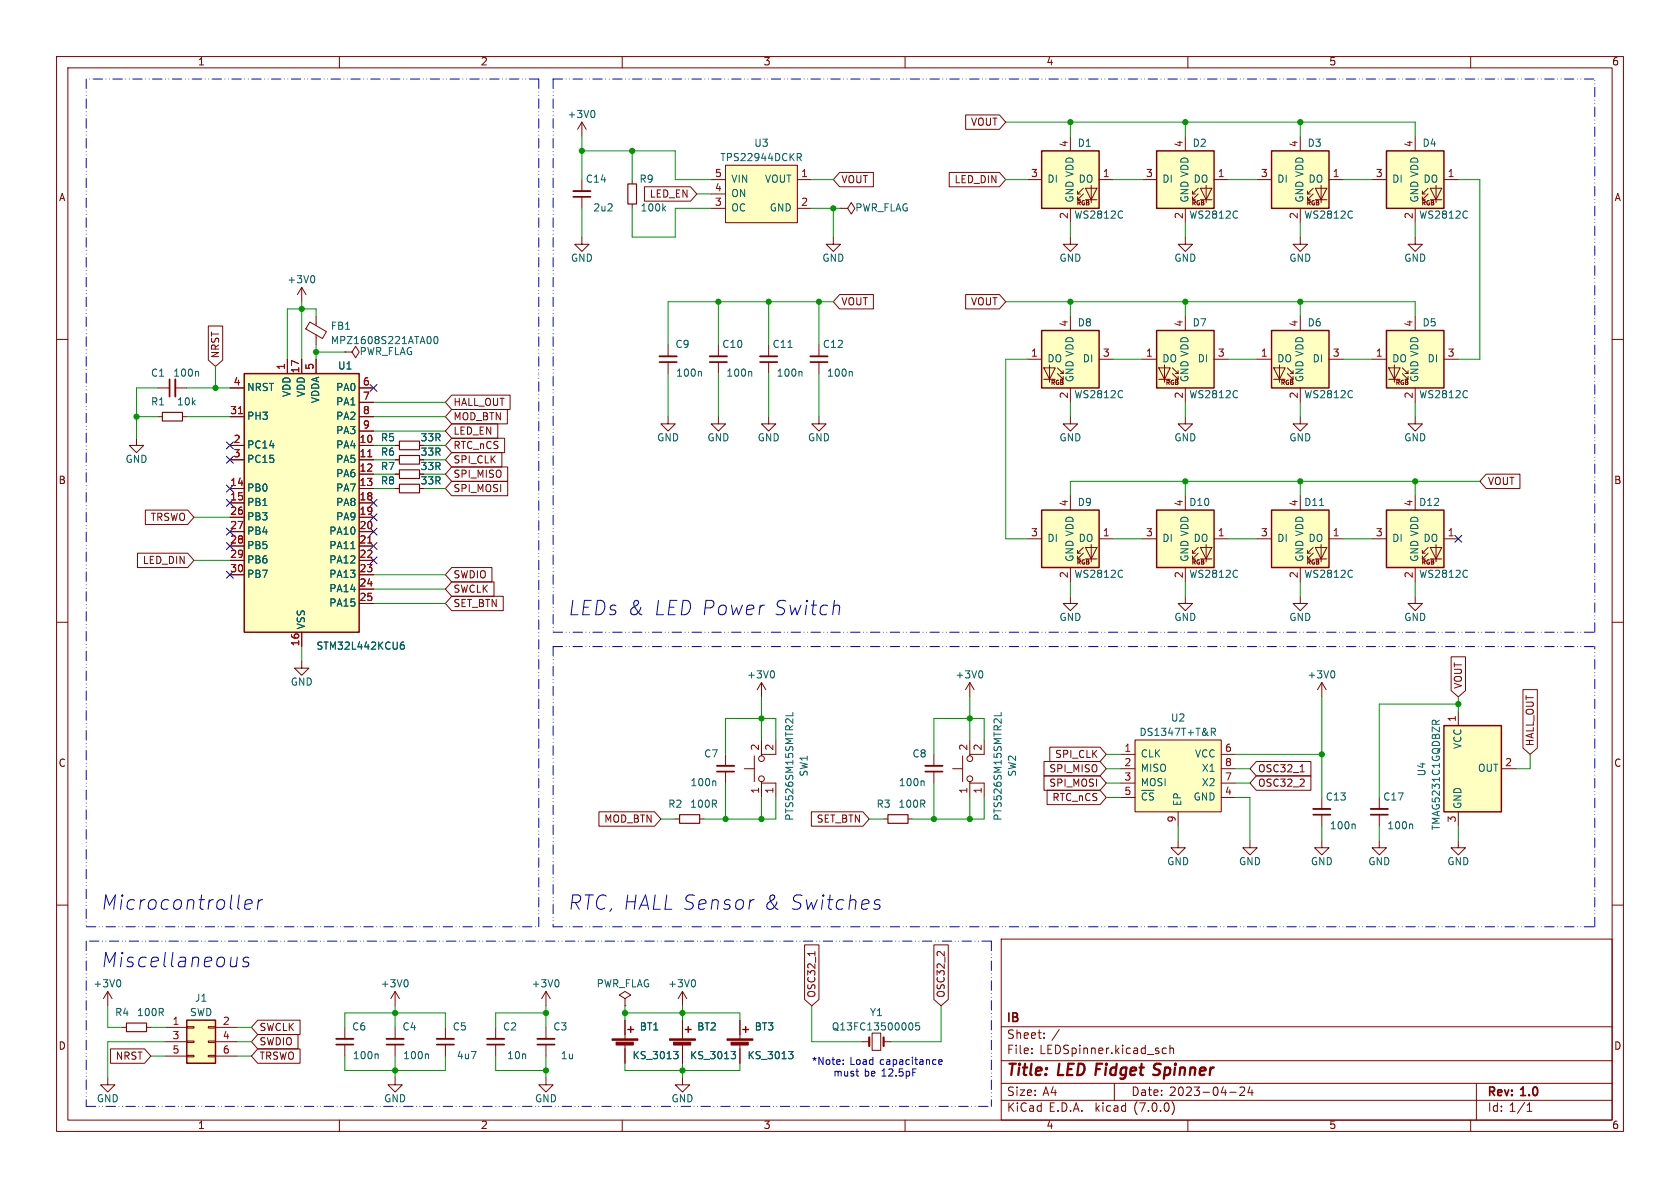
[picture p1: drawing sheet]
<svg xmlns="http://www.w3.org/2000/svg" width="297mm" height="210mm" viewBox="0 0 297 210" stroke-linecap="round" stroke-linejoin="round" font-family="sans-serif">
<defs><g id="words">
<g font-size="3.5" fill="#0000c2">
<text x="100.3" y="109.2">LEDs &amp; LED Power Switch</text>
<text x="17.8" y="161.3">Microcontroller</text>
<text x="100.3" y="161.3">RTC, HALL Sensor</text>
<text x="134.5" y="161.3">&amp; Switches</text>
<text x="17.8" y="171.5">Miscellaneous</text>
</g>
<g font-size="2.8" fill="#840000">
<text x="178" y="190.8">Title:</text>
<text x="187.1" y="190.8">LED Fidget</text>
<text x="205.2" y="190.8">Spinner</text>
</g>
<g font-size="2.1" fill="#840000">
<text x="178" y="183.9">Sheet:</text>
<text x="178" y="181.1">IB</text>
<text x="185.9" y="183.9">/</text>
<text x="178" y="186.6">File:</text>
<text x="183.8" y="186.6">LEDSpinner.kicad_sch</text>
<text x="178" y="196.8">KiCad</text>
<text x="178" y="194">Size:</text>
<text x="184.3" y="194">A4</text>
<text x="185.4" y="196.8">E.D.A.</text>
<text x="193.7" y="196.8">kicad</text>
<text x="200" y="194">Date:</text>
<text x="200.6" y="196.8">(7.0.0)</text>
<text x="206.7" y="194">2023-04-24</text>
<text x="263" y="194.2">Rev:</text>
<text x="263" y="196.8">Id: 1/1</text>
<text x="269" y="194.2">1.0</text>
</g>
<g font-size="1.8" fill="#840000">
<text x="35" y="11.8">1</text>
<text x="85" y="11.8">2</text>
<text x="135" y="11.8">3</text>
<text x="185" y="11.8">4</text>
<text x="235" y="11.8">5</text>
<text x="285" y="11.8">6</text>
<text x="171.5" y="22.5">VOUT</text>
<text x="10.4" y="35.8">A</text>
<text x="114.7" y="35.2">LED_EN</text>
<text x="148.7" y="32.7">VOUT</text>
<text x="168.6" y="32.7">LED_DIN</text>
<text x="285.4" y="35.8">A</text>
<text x="148.7" y="54.3">VOUT</text>
<text x="171.5" y="54.3">VOUT</text>
<text x="39" y="63.3" transform="rotate(-90 39 63.3)">NRST</text>
<text x="80.2" y="72">HALL_OUT</text>
<text x="80.2" y="77.1">LED_EN</text>
<text x="80.2" y="74.6">MOD_BTN</text>
<text x="74.3" y="78.3">33R</text>
<text x="74.3" y="80.8">33R</text>
<text x="74.3" y="83.4">33R</text>
<text x="80.2" y="79.7">RTC_nCS</text>
<text x="80.2" y="82.2">SPI_CLK</text>
<text x="10.3" y="85.8">B</text>
<text x="74.3" y="85.9">33R</text>
<text x="80.2" y="84.7">SPI_MISO</text>
<text x="80.2" y="87.3">SPI_MOSI</text>
<text x="263.1" y="86">VOUT</text>
<text x="285.3" y="85.8">B</text>
<text x="26.5" y="92.4">TRSWO</text>
<text x="25.1" y="100">LED_DIN</text>
<text x="80.2" y="107.6">SET_BTN</text>
<text x="80.2" y="102.5">SWDIO</text>
<text x="80.2" y="105.1">SWCLK</text>
<text x="258.7" y="121.8" transform="rotate(-90 258.7 121.8)">VOUT</text>
<text x="271.4" y="131.9" transform="rotate(-90 271.4 131.9)">HALL_OUT</text>
<text x="10.3" y="135.8">C</text>
<text x="185.4" y="136.8">SPI_MISO</text>
<text x="186.4" y="134.3">SPI_CLK</text>
<text x="222.4" y="136.8">OSC32_1</text>
<text x="285.3" y="135.8">C</text>
<text x="185.4" y="139.3">SPI_MOSI</text>
<text x="185.9" y="141.9">RTC_nCS</text>
<text x="222.4" y="139.3">OSC32_2</text>
<text x="106.7" y="145.7">MOD_BTN</text>
<text x="144.3" y="145.7">SET_BTN</text>
<text x="144.4" y="176.4" transform="rotate(-90 144.4 176.4)">OSC32_1</text>
<text x="167.3" y="176.4" transform="rotate(-90 167.3 176.4)">OSC32_2</text>
<text x="10.3" y="185.8">D</text>
<text x="45.9" y="182.5">SWCLK</text>
<text x="45.9" y="185.1">SWDIO</text>
<text x="285.3" y="185.8">D</text>
<text x="20.3" y="187.6">NRST</text>
<text x="45.9" y="187.6">TRSWO</text>
<text x="35" y="199.8">1</text>
<text x="85" y="199.8">2</text>
<text x="135" y="199.8">3</text>
<text x="185" y="199.8">4</text>
<text x="235" y="199.8">5</text>
<text x="285" y="199.8">6</text>
</g>
<g font-size="1.8" fill="#006464">
<text x="100.3" y="21.1">+3V0</text>
<text x="127.3" y="28.8">TPS22944DCKR</text>
<text x="133.3" y="26.2">U3</text>
<text x="190.5" y="26.2">D1</text>
<text x="210.8" y="26.2">D2</text>
<text x="231.1" y="26.2">D3</text>
<text x="251.4" y="26.2">D4</text>
<text x="103.5" y="32.6">C14</text>
<text x="113" y="32.6">R9</text>
<text x="129.3" y="35.1">ON</text>
<text x="129.3" y="32.6">VIN</text>
<text x="135.1" y="32.6">VOUT</text>
<text x="185.2" y="32.6">DI</text>
<text x="190.1" y="35.8" transform="rotate(-90 190.1 35.8)">GND VDD</text>
<text x="190.6" y="32.6">DO</text>
<text x="205.5" y="32.6">DI</text>
<text x="210.4" y="35.8" transform="rotate(-90 210.4 35.8)">GND VDD</text>
<text x="210.9" y="32.6">DO</text>
<text x="225.8" y="32.6">DI</text>
<text x="230.7" y="35.8" transform="rotate(-90 230.7 35.8)">GND VDD</text>
<text x="231.2" y="32.6">DO</text>
<text x="246.1" y="32.6">DI</text>
<text x="251" y="35.8" transform="rotate(-90 251 35.8)">GND VDD</text>
<text x="251.5" y="32.6">DO</text>
<text x="104.8" y="37.7">2u2</text>
<text x="113.2" y="37.7">100k</text>
<text x="129.3" y="37.7">OC</text>
<text x="136" y="37.7">GND</text>
<text x="151.1" y="37.7">PWR_FLAG</text>
<text x="189.9" y="38.9">WS2812C</text>
<text x="210.2" y="38.9">WS2812C</text>
<text x="230.5" y="38.9">WS2812C</text>
<text x="250.8" y="38.9">WS2812C</text>
<text x="100.9" y="46.5">GND</text>
<text x="145.3" y="46.5">GND</text>
<text x="187.2" y="46.5">GND</text>
<text x="207.6" y="46.5">GND</text>
<text x="227.9" y="46.5">GND</text>
<text x="248.2" y="46.5">GND</text>
<text x="50.7" y="50.4">+3V0</text>
<text x="58.4" y="58.6">FB1</text>
<text x="190.5" y="58">D8</text>
<text x="210.8" y="58">D7</text>
<text x="231.1" y="58">D6</text>
<text x="251.4" y="58">D5</text>
<text x="58.4" y="61.1">MPZ1608S221ATA00</text>
<text x="59.7" y="65.6">U1</text>
<text x="63.5" y="63.1">PWR_FLAG</text>
<text x="119.3" y="61.8">C9</text>
<text x="127.6" y="61.8">C10</text>
<text x="136.5" y="61.8">C11</text>
<text x="145.4" y="61.8">C12</text>
<text x="185.2" y="64.3">DO</text>
<text x="191.3" y="64.3">DI</text>
<text x="205.5" y="64.3">DO</text>
<text x="211.6" y="64.3">DI</text>
<text x="225.8" y="64.3">DO</text>
<text x="231.9" y="64.3">DI</text>
<text x="246.1" y="64.3">DO</text>
<text x="252.3" y="64.3">DI</text>
<text x="26.6" y="71.9">R1</text>
<text x="26.6" y="66.9">C1</text>
<text x="30.6" y="66.9">100n</text>
<text x="31.2" y="71.9">10k</text>
<text x="43.7" y="69.4">NRST</text>
<text x="51.6" y="70.3" transform="rotate(-90 51.6 70.3)">VDD</text>
<text x="54.2" y="70.3" transform="rotate(-90 54.2 70.3)">VDD</text>
<text x="56.7" y="71.4" transform="rotate(-90 56.7 71.4)">VDDA</text>
<text x="59.3" y="69.4">PA0</text>
<text x="59.3" y="71.9">PA1</text>
<text x="119.5" y="66.9">100n</text>
<text x="128.4" y="66.9">100n</text>
<text x="137.2" y="66.9">100n</text>
<text x="146.1" y="66.9">100n</text>
<text x="189.9" y="70.7">WS2812C</text>
<text x="190.1" y="67.6" transform="rotate(-90 190.1 67.6)">GND VDD</text>
<text x="210.2" y="70.7">WS2812C</text>
<text x="210.4" y="67.6" transform="rotate(-90 210.4 67.6)">GND VDD</text>
<text x="230.5" y="70.7">WS2812C</text>
<text x="230.7" y="67.6" transform="rotate(-90 230.7 67.6)">GND VDD</text>
<text x="250.8" y="70.7">WS2812C</text>
<text x="251" y="67.6" transform="rotate(-90 251 67.6)">GND VDD</text>
<text x="43.7" y="74.5">PH3</text>
<text x="59.3" y="74.5">PA2</text>
<text x="59.3" y="77">PA3</text>
<text x="22.1" y="82.1">GND</text>
<text x="43.7" y="79.6">PC14</text>
<text x="43.7" y="82.1">PC15</text>
<text x="59.3" y="79.6">PA4</text>
<text x="59.3" y="82.1">PA5</text>
<text x="67.3" y="78.3">R5</text>
<text x="67.3" y="80.8">R6</text>
<text x="67.3" y="83.4">R7</text>
<text x="116.1" y="78.3">GND</text>
<text x="125" y="78.3">GND</text>
<text x="133.9" y="78.3">GND</text>
<text x="142.8" y="78.3">GND</text>
<text x="187.2" y="78.3">GND</text>
<text x="207.6" y="78.3">GND</text>
<text x="227.9" y="78.3">GND</text>
<text x="248.2" y="78.3">GND</text>
<text x="43.7" y="87.2">PB0</text>
<text x="43.7" y="89.7">PB1</text>
<text x="59.3" y="84.6">PA6</text>
<text x="59.3" y="87.2">PA7</text>
<text x="59.3" y="89.7">PA8</text>
<text x="67.3" y="85.9">R8</text>
<text x="190.5" y="89.7">D9</text>
<text x="210.2" y="89.7">D10</text>
<text x="230.5" y="89.7">D11</text>
<text x="250.8" y="89.7">D12</text>
<text x="43.7" y="92.3">PB3</text>
<text x="43.7" y="94.8">PB4</text>
<text x="58.1" y="94.8">PA10</text>
<text x="59.3" y="92.3">PA9</text>
<text x="43.7" y="97.3">PB5</text>
<text x="43.7" y="99.9">PB6</text>
<text x="58.1" y="97.3">PA11</text>
<text x="58.1" y="99.9">PA12</text>
<text x="185.2" y="96.1">DI</text>
<text x="190.1" y="99.3" transform="rotate(-90 190.1 99.3)">GND VDD</text>
<text x="190.6" y="96.1">DO</text>
<text x="205.5" y="96.1">DI</text>
<text x="210.4" y="99.3" transform="rotate(-90 210.4 99.3)">GND VDD</text>
<text x="210.9" y="96.1">DO</text>
<text x="225.8" y="96.1">DI</text>
<text x="230.7" y="99.3" transform="rotate(-90 230.7 99.3)">GND VDD</text>
<text x="231.2" y="96.1">DO</text>
<text x="246.1" y="96.1">DI</text>
<text x="251" y="99.3" transform="rotate(-90 251 99.3)">GND VDD</text>
<text x="251.5" y="96.1">DO</text>
<text x="43.7" y="102.4">PB7</text>
<text x="58.1" y="102.4">PA13</text>
<text x="58.1" y="105">PA14</text>
<text x="58.1" y="107.5">PA15</text>
<text x="189.9" y="102.4">WS2812C</text>
<text x="210.2" y="102.4">WS2812C</text>
<text x="230.5" y="102.4">WS2812C</text>
<text x="250.8" y="102.4">WS2812C</text>
<text x="54.2" y="111.3" transform="rotate(-90 54.2 111.3)">VSS</text>
<text x="187.2" y="110">GND</text>
<text x="207.6" y="110">GND</text>
<text x="227.9" y="110">GND</text>
<text x="248.2" y="110">GND</text>
<text x="55.9" y="115.1">STM32L442KCU6</text>
<text x="51.3" y="121.5">GND</text>
<text x="132" y="120.2">+3V0</text>
<text x="168.8" y="120.2">+3V0</text>
<text x="231.1" y="120.2">+3V0</text>
<text x="201.4" y="130.4">DS1347T+T&amp;R</text>
<text x="206.9" y="127.8">U2</text>
<text x="124.4" y="134.2">C7</text>
<text x="143.1" y="137.4" transform="rotate(-90 143.1 137.4)">SW1</text>
<text x="161.3" y="134.2">C8</text>
<text x="179.9" y="137.4" transform="rotate(-90 179.9 137.4)">SW2</text>
<text x="201.7" y="134.2">CLK</text>
<text x="201.7" y="136.7">MISO</text>
<text x="211.1" y="134.2">VCC</text>
<text x="212.3" y="136.7">X1</text>
<text x="252.3" y="137.3" transform="rotate(-90 252.3 137.3)">U4</text>
<text x="258.6" y="132.5" transform="rotate(-90 258.6 132.5)">VCC</text>
<text x="261.2" y="136.7">OUT</text>
<text x="118.1" y="143.1">R2</text>
<text x="121.9" y="143.1">100R</text>
<text x="122" y="139.3">100n</text>
<text x="154.9" y="143.1">R3</text>
<text x="158.8" y="143.1">100R</text>
<text x="158.8" y="139.3">100n</text>
<text x="201.7" y="139.3">MOSI</text>
<text x="201.7" y="142.4">~{CS}</text>
<text x="209.1" y="142.5" transform="rotate(-90 209.1 142.5)">EP</text>
<text x="210.9" y="141.8">GND</text>
<text x="212.3" y="139.3">X2</text>
<text x="234.3" y="141.8">C13</text>
<text x="244.5" y="141.8">C17</text>
<text x="258.6" y="143" transform="rotate(-90 258.6 143)">GND</text>
<text x="140.5" y="145.2" transform="rotate(-90 140.5 145.2)">PTS526SM15SMTR2L</text>
<text x="177.4" y="145.2" transform="rotate(-90 177.4 145.2)">PTS526SM15SMTR2L</text>
<text x="235" y="146.9">100n</text>
<text x="245.2" y="146.9">100n</text>
<text x="254.8" y="146.9" transform="rotate(-90 254.8 146.9)">TMAG5231C1GQDBZR</text>
<text x="206.3" y="153.2">GND</text>
<text x="219" y="153.2">GND</text>
<text x="231.7" y="153.2">GND</text>
<text x="241.8" y="153.2">GND</text>
<text x="255.8" y="153.2">GND</text>
<text x="16.4" y="174.8">+3V0</text>
<text x="20.3" y="179.9">R4</text>
<text x="24.2" y="179.9">100R</text>
<text x="33.5" y="179.9">SWD</text>
<text x="34.4" y="177.4">J1</text>
<text x="67.2" y="174.8">+3V0</text>
<text x="93.9" y="174.8">+3V0</text>
<text x="105.4" y="174.8">PWR_FLAG</text>
<text x="118" y="174.8">+3V0</text>
<text x="153.7" y="179.9">Y1</text>
<text x="62.2" y="182.4">C6</text>
<text x="71.1" y="182.4">C4</text>
<text x="80" y="182.4">C5</text>
<text x="88.9" y="182.4">C2</text>
<text x="97.8" y="182.4">C3</text>
<text x="113" y="182.4">BT1</text>
<text x="123.2" y="182.4">BT2</text>
<text x="133.4" y="182.4">BT3</text>
<text x="147" y="182.4">Q13FC13500005</text>
<text x="62.3" y="187.5">100n</text>
<text x="71.2" y="187.5">100n</text>
<text x="80.7" y="187.5">4u7</text>
<text x="89.6" y="187.5">10n</text>
<text x="99.1" y="187.5">1u</text>
<text x="111.8" y="187.5">KS_3013</text>
<text x="121.9" y="187.5">KS_3013</text>
<text x="132.1" y="187.5">KS_3013</text>
<text x="17.1" y="195.1">GND</text>
<text x="67.9" y="195.1">GND</text>
<text x="94.5" y="195.1">GND</text>
<text x="118.7" y="195.1">GND</text>
</g>
<g font-size="1.8" fill="#a90000">
<text x="189" y="26.1" transform="rotate(-90 189 26.1)">4</text>
<text x="209.3" y="26.1" transform="rotate(-90 209.3 26.1)">4</text>
<text x="229.6" y="26.1" transform="rotate(-90 229.6 26.1)">4</text>
<text x="249.9" y="26.1" transform="rotate(-90 249.9 26.1)">4</text>
<text x="126.3" y="34">4</text>
<text x="126.3" y="31.5">5</text>
<text x="141.6" y="31.5">1</text>
<text x="182.2" y="31.5">3</text>
<text x="194.9" y="31.5">1</text>
<text x="202.5" y="31.5">3</text>
<text x="215.2" y="31.5">1</text>
<text x="222.9" y="31.5">3</text>
<text x="235.6" y="31.5">1</text>
<text x="243.2" y="31.5">3</text>
<text x="255.9" y="31.5">1</text>
<text x="126.3" y="36.6">3</text>
<text x="141.6" y="36.6">2</text>
<text x="189" y="38.8" transform="rotate(-90 189 38.8)">2</text>
<text x="209.3" y="38.8" transform="rotate(-90 209.3 38.8)">2</text>
<text x="229.6" y="38.8" transform="rotate(-90 229.6 38.8)">2</text>
<text x="249.9" y="38.8" transform="rotate(-90 249.9 38.8)">2</text>
<text x="189" y="57.8" transform="rotate(-90 189 57.8)">4</text>
<text x="209.3" y="57.8" transform="rotate(-90 209.3 57.8)">4</text>
<text x="229.6" y="57.8" transform="rotate(-90 229.6 57.8)">4</text>
<text x="249.9" y="57.8" transform="rotate(-90 249.9 57.8)">4</text>
<text x="50.5" y="65.4" transform="rotate(-90 50.5 65.4)">1</text>
<text x="55.6" y="65.4" transform="rotate(-90 55.6 65.4)">5</text>
<text x="182.2" y="63.2">1</text>
<text x="194.9" y="63.2">3</text>
<text x="202.5" y="63.2">1</text>
<text x="215.2" y="63.2">3</text>
<text x="222.9" y="63.2">1</text>
<text x="235.6" y="63.2">3</text>
<text x="243.2" y="63.2">1</text>
<text x="255.9" y="63.2">3</text>
<text x="41.2" y="68.3">4</text>
<text x="53.1" y="66" transform="rotate(-90 53.1 66)">17</text>
<text x="64.1" y="68.3">6</text>
<text x="64.1" y="70.9">7</text>
<text x="189" y="70.5" transform="rotate(-90 189 70.5)">2</text>
<text x="209.3" y="70.5" transform="rotate(-90 209.3 70.5)">2</text>
<text x="229.6" y="70.5" transform="rotate(-90 229.6 70.5)">2</text>
<text x="249.9" y="70.5" transform="rotate(-90 249.9 70.5)">2</text>
<text x="40.6" y="73.4">31</text>
<text x="64.1" y="73.4">8</text>
<text x="64.1" y="75.9">9</text>
<text x="41.2" y="78.5">2</text>
<text x="41.2" y="81">3</text>
<text x="63.5" y="78.5">10</text>
<text x="63.5" y="81">11</text>
<text x="63.5" y="83.6">12</text>
<text x="40.6" y="86.1">14</text>
<text x="40.6" y="88.6">15</text>
<text x="63.5" y="86.1">13</text>
<text x="63.5" y="88.6">18</text>
<text x="189" y="89.6" transform="rotate(-90 189 89.6)">4</text>
<text x="209.3" y="89.6" transform="rotate(-90 209.3 89.6)">4</text>
<text x="229.6" y="89.6" transform="rotate(-90 229.6 89.6)">4</text>
<text x="249.9" y="89.6" transform="rotate(-90 249.9 89.6)">4</text>
<text x="40.6" y="91.2">26</text>
<text x="40.6" y="93.7">27</text>
<text x="63.5" y="91.2">19</text>
<text x="63.5" y="93.7">20</text>
<text x="182.2" y="95">3</text>
<text x="194.9" y="95">1</text>
<text x="202.5" y="95">3</text>
<text x="215.2" y="95">1</text>
<text x="222.9" y="95">3</text>
<text x="235.6" y="95">1</text>
<text x="243.2" y="95">3</text>
<text x="255.9" y="95">1</text>
<text x="40.6" y="96.3">28</text>
<text x="40.6" y="98.8">29</text>
<text x="40.6" y="101.3">30</text>
<text x="63.5" y="96.3">21</text>
<text x="63.5" y="98.8">22</text>
<text x="63.5" y="101.3">23</text>
<text x="63.5" y="103.9">24</text>
<text x="63.5" y="106.4">25</text>
<text x="189" y="102.3" transform="rotate(-90 189 102.3)">2</text>
<text x="209.3" y="102.3" transform="rotate(-90 209.3 102.3)">2</text>
<text x="229.6" y="102.3" transform="rotate(-90 229.6 102.3)">2</text>
<text x="249.9" y="102.3" transform="rotate(-90 249.9 102.3)">2</text>
<text x="53.1" y="114.3" transform="rotate(-90 53.1 114.3)">16</text>
<text x="257.6" y="127.7" transform="rotate(-90 257.6 127.7)">1</text>
<text x="134.4" y="132.7" transform="rotate(-90 134.4 132.7)">2</text>
<text x="136.9" y="132.7" transform="rotate(-90 136.9 132.7)">2</text>
<text x="171.2" y="132.7" transform="rotate(-90 171.2 132.7)">2</text>
<text x="173.7" y="132.7" transform="rotate(-90 173.7 132.7)">2</text>
<text x="198.7" y="133.1">1</text>
<text x="198.7" y="135.6">2</text>
<text x="216.5" y="133.1">6</text>
<text x="216.5" y="135.6">8</text>
<text x="266" y="135.6">2</text>
<text x="134.4" y="140.4" transform="rotate(-90 134.4 140.4)">1</text>
<text x="136.9" y="140.4" transform="rotate(-90 136.9 140.4)">1</text>
<text x="171.2" y="140.4" transform="rotate(-90 171.2 140.4)">1</text>
<text x="173.7" y="140.4" transform="rotate(-90 173.7 140.4)">1</text>
<text x="198.7" y="138.2">3</text>
<text x="198.7" y="140.7">5</text>
<text x="216.5" y="140.7">4</text>
<text x="216.5" y="138.2">7</text>
<text x="208" y="145.4" transform="rotate(-90 208 145.4)">9</text>
<text x="257.6" y="145.4" transform="rotate(-90 257.6 145.4)">3</text>
<text x="30.4" y="181.4">1</text>
<text x="30.4" y="183.9">3</text>
<text x="39.3" y="181.4">2</text>
<text x="39.3" y="183.9">4</text>
<text x="30.4" y="186.4">5</text>
<text x="39.3" y="186.4">6</text>
</g>
<g font-size="1.8" fill="#0000c2">
<text x="143.5" y="188.4">*Note:</text>
<text x="148" y="190.5">must</text>
<text x="150.3" y="188.4">Load</text>
<text x="153.4" y="190.5">be 12.5pF</text>
<text x="155.6" y="188.4">capacitance</text>
</g>
<g font-size="1.1" fill="#840000">
<text x="190.3" y="36.5">RGB</text>
<text x="210.6" y="36.5">RGB</text>
<text x="230.9" y="36.5">RGB</text>
<text x="251.2" y="36.5">RGB</text>
<text x="185.7" y="68.3">RGB</text>
<text x="206" y="68.3">RGB</text>
<text x="226.3" y="68.3">RGB</text>
<text x="246.6" y="68.3">RGB</text>
<text x="190.3" y="100">RGB</text>
<text x="210.6" y="100">RGB</text>
<text x="230.9" y="100">RGB</text>
<text x="251.2" y="100">RGB</text>
</g>
</g></defs>
<g fill="none" stroke="#840000" stroke-width=".18">
<path d="M10 10h277v190h-277zM12 12h273v186h-273zM60 10v2M110 10v2M160 10v2M210 10v2M260 10v2M102.9 21.6l-.8 1.3M102.9 21.6v2.5M102.9 31.8v2M102.9 34.8v2M102.9 21.6l.7 1.3"/>
<path d="M111.8 31.8v.7M111.8 36.1v.7M113.9 33h8.2l1.1 1.3-1.1 1.3h-8.2zM125.7 34.3h2.6M125.7 31.8h2.6M125.7 36.8h2.6M128.3 29.2h12.7v10.2h-12.7zM141 31.8h2.5M141 36.8h2.5M148.4 30.5h6v2.5h-6l-1.1-1.2zM148.6 36.8h1.3l.6-1 .6 1-.6 1-.6-1M148.6 36.8h.1"/>
<path d="M167.8 30.5h8.9l1.1 1.3-1.1 1.2h-8.9zM170.7 20.3h6l1.1 1.3-1.1 1.3h-6zM181.6 31.8h2.5M189.2 24.1v2.6M189.2 36.8v2.6M190.5 35.3h.5M190.5 34.3h.5M191.5 34.3l-1 1v-.5M191.5 33.3l-1 1v-.5M191.9 33.3h2l-1 2zM191.9 35.3h2M192.9 32.8v3"/>
<path d="M194.3 31.8h2.5M201.9 31.8h2.6M209.5 24.1v2.6M209.5 36.8v2.6M210.8 35.3h.5M210.8 34.3h.5M211.8 34.3l-1 1v-.5M211.8 33.3l-1 1v-.5M212.2 33.3h2l-1 2zM212.2 35.3h2M213.2 32.8v3M214.6 31.8h2.6"/>
<path d="M222.2 31.8h2.6M229.9 24.1v2.6M229.9 36.8v2.6M231.1 35.3h.5M231.1 34.3h.5M232.2 34.3l-1.1 1v-.5M232.2 33.3l-1.1 1v-.5M232.5 33.3h2.1l-1 2zM232.5 35.3h2.1M233.6 32.8v3M234.9 31.8h2.6M242.6 31.8h2.5"/>
<path d="M250.2 24.1v2.6M250.2 36.8v2.6M251.5 35.3h.5M251.5 34.3h.5M252.5 34.3l-1 1v-.5M252.5 33.3l-1 1v-.5M252.9 33.3h2l-1 2zM252.9 35.3h2M253.9 32.8v3M255.3 31.8h2.5M10 60h2M36.8 57.6h2.6v6.1l-1.3 1.1-1.3-1.1z"/>
<path d="M53.3 50.8l-.7 1.3M53.3 50.8v2.5M53.3 50.8l.8 1.3M54.8 56.9l2.9 1.7-.7 1.2-2.9-1.7zM55.9 55.9v1.6M55.9 59.2v1.8M102.9 41.9v1.3h-1.3l1.3 1.3 1.2-1.3h-1.2M147.3 41.9v1.3h-1.3l1.3 1.3 1.3-1.3h-1.3M148.4 52.1h6v2.5h-6l-1.1-1.3zM170.7 52.1h6l1.1 1.2-1.1 1.3h-6zM189.2 41.9v1.3h1.3l-1.3 1.3-1.2-1.3h1.2M189.2 55.9v2.5"/>
<path d="M209.5 41.9v1.3h1.3l-1.3 1.3-1.2-1.3h1.2M209.5 55.9v2.5M229.9 41.9v1.3h1.2l-1.2 1.3-1.3-1.3h1.3M229.9 55.9v2.5M250.2 41.9v1.3h1.3l-1.3 1.3-1.3-1.3h1.3M250.2 55.9v2.5M285 60h2M24.1 77.5v1.2h1.3l-1.3 1.3-1.2-1.3h1.2M27.9 73.7h.8M27.9 68.6h2.1M31 68.6h2M32.3 73.7h.7"/>
<path d="M40.6 78.7h2.6M40.6 73.7h2.6M40.6 68.6h2.6M50.8 63.5v2.5M53.3 63.5v2.5M55.9 63.5v2.5M61 62.2h1.2l.7-1 .6 1-.6 1-.7-1M61 62.2h.1M63.5 78.7h2.5M63.5 73.7h2.5M63.5 68.6h2.5M63.5 71.1h2.5"/>
<path d="M63.5 76.2h2.5M69.8 78.7h.8M79.9 69.8h10.3v2.6h-10.3l-1.2-1.3zM79.9 77.5h9.3v2.5h-9.3l-1.2-1.3zM79.9 74.9h8.1v2.6h-8.1l-1.2-1.3zM79.9 72.4h9.8v2.5h-9.8l-1.2-1.2zM118.1 73.7v1.2h-1.3l1.3 1.3 1.3-1.3h-1.3M118.1 61v2M118.1 64v2M127 73.7v1.2h-1.3l1.3 1.3 1.3-1.3h-1.3M127 61v2M127 64v2"/>
<path d="M135.9 73.7v1.2h-1.3l1.3 1.3 1.3-1.3h-1.3M135.9 61v2M135.9 64v2M144.8 73.7v1.2h-1.3l1.3 1.3 1.2-1.3h-1.2M144.8 61v2M144.8 64v2M181.6 63.5h2.5M184.5 65h2.1l-1.1 2.1zM184.5 67.1h2.1M185.5 64.5v3.1M186.9 66l1.1 1.1v-.6M186.9 65l1.1 1v-.5"/>
<path d="M187.5 67.1h.5M187.5 66h.5M189.2 73.7v1.2h-1.2l1.2 1.3 1.3-1.3h-1.3M189.2 68.6v2.5M194.3 63.5h2.5M201.9 63.5h2.6M204.9 65h2l-1 2.1zM204.9 67.1h2M205.9 64.5v3.1M207.3 66l1 1.1v-.6M207.3 65l1 1v-.5M207.8 67.1h.5"/>
<path d="M207.8 66h.5M209.5 73.7v1.2h-1.2l1.2 1.3 1.3-1.3h-1.3M209.5 68.6v2.5M214.6 63.5h2.6M222.2 63.5h2.6M225.2 65h2l-1 2.1zM225.2 67.1h2M226.2 64.5v3.1M227.6 66l1 1.1v-.6M227.6 65l1 1v-.5M228.1 67.1h.5M228.1 66h.5"/>
<path d="M229.9 73.7v1.2h-1.3l1.3 1.3 1.2-1.3h-1.2M229.9 68.6v2.5M234.9 63.5h2.6M242.6 63.5h2.5M245.5 65h2l-1 2.1zM245.5 67.1h2M246.5 64.5v3.1M247.9 66l1 1.1v-.6M247.9 65l1 1v-.5M248.4 67.1h.5M248.4 66h.5M250.2 73.7v1.2h-1.3l1.3 1.3 1.3-1.3h-1.3"/>
<path d="M250.2 68.6v2.5M255.3 63.5h2.5M24.3 97.8h8.9l1.1 1.3-1.1 1.2h-8.9zM25.7 90.2h7.5l1.1 1.2-1.1 1.3h-7.5zM40.6 81.3h2.6M40.6 86.4h2.6M40.6 88.9h2.6M40.6 91.4h2.6M40.6 94h2.6M40.6 96.5h2.6M40.6 99.1h2.6M63.5 81.3h2.5"/>
<path d="M63.5 83.8h2.5M63.5 86.4h2.5M63.5 88.9h2.5M63.5 91.4h2.5M63.5 94h2.5M63.5 96.5h2.5M63.5 99.1h2.5M69.8 81.3h.8M69.8 83.8h.8M69.8 86.4h.8M79.9 82.5h9.9v2.6h-9.9l-1.2-1.3zM79.9 80h8.8v2.6h-8.8l-1.2-1.3z"/>
<path d="M79.9 85.1h9.9v2.5h-9.9l-1.2-1.2zM181.6 95.3h2.5M189.2 87.6v2.6M190.5 98.8h.5M190.5 97.8h.5M191.5 97.8l-1 1v-.5M191.5 96.8l-1 1v-.5M191.9 96.8h2l-1 2zM191.9 98.8h2M192.9 96.3v3M194.3 95.3h2.5M201.9 95.3h2.6"/>
<path d="M209.5 87.6v2.6M210.8 98.8h.5M210.8 97.8h.5M211.8 97.8l-1 1v-.5M211.8 96.8l-1 1v-.5M212.2 96.8h2l-1 2zM212.2 98.8h2M213.2 96.3v3M214.6 95.3h2.6M222.2 95.3h2.6M229.9 87.6v2.6M231.1 98.8h.5"/>
<path d="M231.1 97.8h.5M232.2 97.8l-1.1 1v-.5M232.2 96.8l-1.1 1v-.5M232.5 96.8h2.1l-1 2zM232.5 98.8h2.1M233.6 96.3v3M234.9 95.3h2.6M242.6 95.3h2.5M250.2 87.6v2.6M251.5 98.8h.5M251.5 97.8h.5M252.5 97.8l-1 1v-.5"/>
<path d="M252.5 96.8l-1 1v-.5M252.9 96.8h2l-1 2zM252.9 98.8h2M253.9 96.3v3M255.3 95.3h2.5M262.7 83.8h6v2.6h-6l-1.1-1.3zM10 110h2M40.6 101.6h2.6M53.3 116.8v1.3h1.3l-1.3 1.3-1.2-1.3h1.2M53.3 111.8v2.5M63.5 101.6h2.5M63.5 104.1h2.5"/>
<path d="M63.5 106.7h2.5M79.9 105.4h9.1v2.6h-9.1l-1.2-1.3zM79.9 100.3h7.1v2.6h-7.1l-1.2-1.3zM79.9 102.9h7.4v2.5h-7.4l-1.2-1.3zM189.2 105.4v1.3h1.3l-1.3 1.3-1.2-1.3h1.2M189.2 100.3v2.6M209.5 105.4v1.3h1.3l-1.3 1.3-1.2-1.3h1.2M209.5 100.3v2.6M229.9 105.4v1.3h1.2l-1.2 1.3-1.3-1.3h1.3M229.9 100.3v2.6M250.2 105.4v1.3h1.3l-1.3 1.3-1.3-1.3h1.3M250.2 100.3v2.6"/>
<path d="M256.5 116.1h2.6v6l-1.3 1.1-1.3-1.1zM285 110h2M128.3 133.4v2M128.3 136.4v2M131.6 135.9h1.7M133.3 133.6v4.6M134.6 138.2v.2h2.6v2.6M134.6 120.7v2.5M134.6 130.8v2.6M134.6 138.4v2.6M134.6 120.7l-.7 1.2M134.6 120.7l.8 1.2"/>
<path d="M137.2 130.8v2.6h-2.6v.2M165.1 133.4v2M165.1 136.4v2M168.4 135.9h1.8M170.2 133.6v4.6M171.4 138.2v.2h2.6v2.6M171.4 120.7v2.5M171.4 130.8v2.6M171.4 138.4v2.6M171.4 120.7l-.7 1.2M171.4 120.7l.8 1.2M174 130.8v2.6h-2.6v.2"/>
<path d="M184.6 134.6h9.9l1.1 1.3-1.1 1.3h-9.9zM184.6 137.2h9.9l1.1 1.2-1.1 1.3h-9.9zM185.1 139.7h9.4l1.1 1.3-1.1 1.2h-9.4zM185.6 132.1h8.9l1.1 1.3-1.1 1.2h-8.9zM198.1 133.4h2.6M198.1 135.9h2.6M198.1 138.4h2.6M200.7 130.8h15.2v12.7h-15.2zM215.9 133.4h2.5M215.9 135.9h2.5M215.9 138.4h2.5M222.1 137.2h9.7v2.5h-9.7l-1.1-1.3z"/>
<path d="M222.1 134.6h9.7v2.6h-9.7l-1.1-1.3zM229.8 136.4h.8M233.7 120.7l-.8 1.2M233.7 120.7v2.5M233.7 120.7l.7 1.2M257.8 125.7v2.6M265.4 135.9h2.6M269.2 121.9h2.6v10.3l-1.3 1.2-1.3-1.2zM10 160h2M105.9 143.5h9.8l1.1 1.3-1.1 1.3h-9.8zM119.4 144.8h.7M123.7 144.8h.8"/>
<path d="M143.4 143.5h9.2l1.1 1.3-1.1 1.3h-9.2zM156.2 144.8h.8M160.5 144.8h.8M198.1 141h2.6M208.3 148.6v1.3h1.2l-1.2 1.2-1.3-1.2h1.3M208.3 143.5v2.6M215.9 141h2.5M221 148.6v1.3h1.2l-1.2 1.2-1.3-1.2h1.3M233.7 148.6v1.3h1.2l-1.2 1.2-1.3-1.2h1.3M233.7 141v2M233.7 144v2.1M243.8 148.6v1.3h1.3l-1.3 1.2-1.2-1.2h1.2"/>
<path d="M243.8 141v2M243.8 144v2.1M257.8 148.6v1.3h1.3l-1.3 1.2-1.3-1.2h1.3M257.8 143.5v2.6M285 160h2M19 175.3l-.7 1.2M19 175.3v2.5M19 175.3l.8 1.2M69.8 175.3l-.7 1.2M69.8 175.3v2.5M69.8 175.3l.8 1.2M96.5 175.3v2.5"/>
<path d="M96.5 175.3l-.7 1.2M96.5 175.3l.8 1.2M110.5 176.5l1-.6-1-.6-1 .6 1 .6v1.3M110.5 177.8h.1M120.6 175.3v2.5M120.6 175.3l-.7 1.2M120.6 175.3l.8 1.2M142.2 167h2.6v9.7l-1.3 1.1-1.3-1.1zM144.1 168.2v.7M165.1 167h2.5v9.7l-1.2 1.1-1.3-1.1zM177 166h108v32h-108zM19 190.5v1.3h1.3l-1.3 1.2-1.2-1.2h1.2"/>
<path d="M19.5 185.4h6.1l1.1 1.3-1.1 1.3h-6.1zM21.6 181.6h.8M25.9 181.6h.8M29.2 184.2h3.8M29.2 181.6h3.8M29.2 186.7h3.8M33 186.6h1.3v.2h-1.3zM33 184h1.3v.3h-1.3zM33 181.5h1.3v.2h-1.3zM36.8 186.6h1.3v.2h-1.3zM36.8 184h1.3v.3h-1.3zM36.8 181.5h1.3v.2h-1.3z"/>
<path d="M38.1 184.2h3.8M38.1 181.6h3.8M38.1 186.7h3.8M45.6 180.3h7.4v2.6h-7.4l-1.2-1.3zM45.6 182.9h7.1v2.5h-7.1l-1.2-1.2zM45.6 185.4h7.4v2.6h-7.4l-1.2-1.3zM60 198v2M61 181.6v2M61 184.7v2M69.8 190.5v1.3h1.3l-1.3 1.2-1.2-1.2h1.2M69.8 181.6v2M69.8 184.7v2"/>
<path d="M78.7 181.6v2M78.7 184.7v2M87.6 181.6v2M87.6 184.7v2M96.5 190.5v1.3h1.3l-1.3 1.2-1.3-1.2h1.3M96.5 181.6v2M96.5 184.7v2M110 198v2M110.5 180.3v3.3M110.5 184.7v3.3M120.6 190.5v1.3h1.3l-1.3 1.2-1.2-1.2h1.2M120.6 180.3v3.3"/>
<path d="M120.6 184.7v3.3M130.8 180.3v3.3M130.8 184.7v3.3M152.4 184.2h1.3M154.2 182.6h1.5v3.1h-1.5zM156.2 184.2h1.3M160 198v2M177 194.5h108M177 191.5h108M177 187.5h108M177 181.5h108M182.4 186.1v.2"/>
<path d="M182.4 185.3v.2M184.6 183.4v.2M184.6 182.6v.2M197 191.5v3M205.5 186l.3 .3 .4-.1M206.2 185.3h-.4l-.3 .2M206.8 185.4l.2-.1h.4l.1 1M206.8 184.8v1.5M207.2 194.8a1.74 1.74 0 0 1 0 2.2M210 198v2M217.4 193.1h1.1M219.2 192.3l.6-.1 .2 .1v.3l-.9 1.1h.9"/>
<path d="M221 192.1l-.4 1.1h.9M221.3 192.7v1M260 198v2M261 191.5v6.5M270 196.5h.8M270 195.4l.4-.4v1.5"/>
<circle cx="134.6" cy="134.1" r=".51"/>
<circle cx="134.6" cy="137.7" r=".51"/>
<circle cx="171.5" cy="137.7" r=".51"/>
<circle cx="171.5" cy="134.1" r=".51"/>
</g>
<path d="M203.8 189.9l.8 .1M204.9 188l-.6 .1a.46 .46 0 0 0-.3 .5 .46 .46 0 0 0 .3 .4l.4 .1" fill="none" stroke="#840000" stroke-width=".4"/>
<g fill="#ffffc2" stroke="#ffffc2" stroke-width=".18">
<path d="M245.1 26.7h10.2v10.1h-10.2z"/>
<path d="M184.1 90.2h10.2v10.1h-10.2z"/>
<path d="M245.1 58.4h10.2v10.2h-10.2z"/>
<path d="M224.8 90.2h10.1v10.1h-10.1z"/>
<path d="M224.8 58.4h10.1v10.2h-10.1z"/>
<path d="M245.1 90.2h10.2v10.1h-10.2z"/>
<path d="M224.8 26.7h10.1v10.1h-10.1z"/>
<path d="M204.5 58.4h10.1v10.2h-10.1z"/>
<path d="M128.3 29.2h12.7v10.2h-12.7z"/>
<path d="M43.2 66h20.3v45.8h-20.3z"/>
<path d="M200.7 130.8h15.2v12.7h-15.2z"/>
<path d="M255.3 128.3h10.1v15.2h-10.1z"/>
<path d="M184.1 58.4h10.2v10.2h-10.2z"/>
<path d="M204.5 90.2h10.1v10.1h-10.1z"/>
<path d="M184.1 26.7h10.2v10.1h-10.2z"/>
<path d="M204.5 26.7h10.1v10.1h-10.1z"/>
<path d="M33 180.3h5.1v7.7h-5.1z"/>
</g>
<g fill="none" stroke="#840000" stroke-width=".25">
<path d="M184.1 26.7h10.2v10.1h-10.2zM204.5 26.7h10.1v10.1h-10.1zM224.8 26.7h10.1v10.1h-10.1zM245.1 26.7h10.2v10.1h-10.2zM184.1 58.4h10.2v10.2h-10.2zM204.5 58.4h10.1v10.2h-10.1zM224.8 58.4h10.1v10.2h-10.1zM245.1 58.4h10.2v10.2h-10.2zM43.2 66h20.3v45.8h-20.3zM184.1 90.2h10.2v10.1h-10.2zM204.5 90.2h10.1v10.1h-10.1zM224.8 90.2h10.1v10.1h-10.1z"/>
<path d="M245.1 90.2h10.2v10.1h-10.2zM255.3 128.3h10.1v15.2h-10.1zM33 180.3h5.1v7.7h-5.1zM111 182h1M111.5 181.5v1M121.2 182h1M121.7 181.5v1M131.3 182h1M131.8 181.5v1"/>
</g>
<path d="M111 32.5h1.5v3.6h-1.5zM28.7 72.9h3.6v1.5h-3.6zM70.6 78h3.6v1.5h-3.6zM70.6 85.6h3.6v1.5h-3.6zM70.6 80.5h3.6v1.5h-3.6zM70.6 83.1h3.6v1.5h-3.6zM120.1 144h3.6v1.5h-3.6zM157 144h3.5v1.5h-3.5zM22.4 180.8h3.5v1.6h-3.5z" fill="none" stroke="#840000" stroke-width=".2"/>
<g fill="none" stroke="#840000" stroke-width=".33">
<path d="M101.3 33.8h3.1M31 67.1v3M116.6 63h3M125.5 63h3M134.4 63h3M143.3 63h3M126.7 135.4h3.1M163.6 135.4h3M232.2 143h3M242.3 143h3.1M59.4 183.6h3.1M68.3 183.6h3.1"/>
<path d="M77.2 183.6h3.1M86.1 183.6h3.1M95 183.6h3"/>
</g>
<g fill="none" stroke="#840000" stroke-width=".3">
<path d="M101.3 34.8h3.1M30 67.1v3M116.6 64h3M125.5 64h3M134.4 64h3M143.3 64h3M126.7 136.4h3.1M163.6 136.4h3M232.2 144h3M242.3 144h3.1M59.4 184.7h3.1M68.3 184.7h3.1"/>
<path d="M77.2 184.7h3.1M86.1 184.7h3.1M95 184.7h3"/>
</g>
<g fill="none" stroke="#006464" stroke-width=".18">
<path d="M105 19.6l.2 .4-.2 .7M117.3 36.8l.4 .5M117.7 36.5l-.5 .4M140.9 27.1h.5l.3 .3-.2 .3-.6 .1M141.2 27.8l.5 .6M55.5 48.8l.1 .4-.1 .7M76.2 59.7v.8M76.9 59.5h.1a.68 .68 0 0 1 .4 .6 .68 .68 0 0 1-.4 .7 .84 .84 0 0 1-.1-1.3zM34.9 65.7l.2 .1v.7M123.8 65.7l.2 .1v.7M132.7 65.7l.2 .1v.7M141.6 65.7l.2 .1v.7"/>
<path d="M150.5 65.7l.2 .1v.7M62 97h.8M70.8 114.2l.2-.2h.3l.2 .2v.3l-.2 .3-.4-.1-.1-.2M71.4 113.5l-.4 .1-.2 .4M136.7 118.6l.2 .5-.2 .7M173.6 118.6l.1 .5-.1 .7M235.8 118.6l.2 .5-.2 .7M126.4 138.1l.1 .1v.7M140.2 125.9v.6h-1.3M163.2 138.1l.2 .1v.7M177 125.9v.6h-1.3M214.1 129.4l.7-.1 .1-.1-.1-.3-.7-.2v1.3"/>
<path d="M214.4 129.4l.5 .6M253.3 127.4l.1-.1 .4 .1M254.5 127.3l-.6 .4M202.7 140.3l-.2-.1h-.3l-.3 .5M203.9 140.2h-.5l-.2 .3M239.4 145.7l.2 .2v.6M249.6 145.7l.1 .2v.6M21.2 173.2l.1 .5-.1 .7M72 173.2l.1 .5-.1 .7M98.6 173.2l.2 .5-.2 .7M122.8 173.2l.1 .5-.1 .7M66.7 186.3l.2 .2v.7"/>
<path d="M75.6 186.3l.1 .2v.7M119.1 185.9h.8l-.4 .5 .3 .1 .1 .4-.3 .3h-.3M129.2 185.9h.8l-.4 .5 .4 .1v.4l-.2 .3h-.4M139.4 185.9h.8l-.4 .5 .3 .1 .1 .4-.2 .3h-.4M161.1 180.8a.79 .79 0 0 1 0 1.3M162.5 180.8h-.6v.6l.1-.1 .5 .1 .1 .1-.1 .5-.2 .1-.4-.1"/>
</g>
<path d="M42.2 73.1h.7M65 80.7h.7M65 96h.7" fill="none" stroke="#a90000" stroke-width=".18"/>
<g fill="#840000" stroke="#840000" stroke-width=".18">
<path d="M118.4 183.6h4.5v.3h-4.5z"/>
<path d="M119.1 184.2h3v.5h-3z"/>
<path d="M108.2 183.6h4.6v.3h-4.6z"/>
<path d="M108.9 184.2h3.1v.5h-3.1z"/>
<path d="M128.5 183.6h4.6v.3h-4.6z"/>
<path d="M129.2 184.2h3.1v.5h-3.1z"/>
</g>
<path d="M153.7 183.4v1.5M156.2 183.4v1.5" fill="none" stroke="#840000" stroke-width=".38"/>
<path d="M147.8 107l.6 .1 .1 .2-.2 1.4M43.3 159.9l1.2-.3v-.4l-.7-.2-.4 .4-.2 1 .1 .2 .3 .1 .7-.1M45.7 159l-.2 1.7M46.4 159a.75 .75 0 0 0-.8 .5M133.1 159h.2M155.6 159.2a.62 .62 0 0 0-1 .3l.1 .3 .8 .2 .1 .4-.4 .3-.8-.1M41.8 170.7l-.4 .2M42 169.2l-.3 1.7M44 169.3a.62 .62 0 0 0-1 .4l.1 .2 .8 .3 .1 .3-.4 .4-.8-.1M149.1 188v.2M149.1 187.4v.1M166 187.7l.6-.1-.1-.2-.4-.1-.1 .2v.6h.5" fill="none" stroke="#0000c2" stroke-width=".18"/>
<g fill="none" stroke="#0000c2" stroke-width=".18" stroke-dasharray="1.7 .6 0 .6 0 .6">
<path d="M15.2 14v52M95.2 14h-80M95.2 14v52M97.8 14v97.8M97.8 14h184.1M15.2 66v97.8M97.8 114.3h184.1M97.8 114.3v49.5M97.8 111.8h184.1M281.9 111.8v-97.8M15.2 166.4v29.2M15.2 163.8h80"/>
<path d="M95.2 163.8v-97.8M97.8 163.8h184.1M175.3 166.4v29.2M175.3 166.4h-160.1M281.9 163.8v-49.5M15.2 195.6h160.1"/>
</g>
<g fill="none" stroke="#009600" stroke-width=".18">
<path d="M102.9 26.7h16.5v5.1h6.3M102.9 24.1v7.7M102.9 36.8v5.1M111.8 36.8v5.1h7.6v-5.1h6.3M111.8 26.7v5.1M123.2 34.3h2.5M143.5 31.8h3.8M143.5 36.8h5.1M147.3 36.8v5.1M177.8 21.6h72.4v2.5M177.8 31.8h3.8M189.2 21.6v2.5"/>
<path d="M189.2 39.4v2.5M196.8 31.8h5.1M209.5 21.6v2.5M209.5 39.4v2.5M217.2 31.8h5M229.9 21.6v2.5M229.9 39.4v2.5M237.5 31.8h5.1M250.2 39.4v2.5M257.8 31.8h3.8v31.7h-3.8M53.3 53.3v10.2M55.9 55.9v-1.3h-5.1v8.9"/>
<path d="M127 53.3v7.7M135.9 53.3v7.7M144.8 53.3v7.7M147.3 53.3h-29.2v7.7M177.8 53.3h72.4v2.6M189.2 53.3v2.6M209.5 53.3v2.6M229.9 53.3v2.6M24.1 73.7h3.8M27.9 68.6h-3.8v8.9M33 73.7h7.6M33 68.6h7.6"/>
<path d="M38.1 64.8v3.8M55.9 61v2.5M55.9 62.2h5.1M66 73.7h12.7M66 78.7h3.8M66 76.2h12.7M66 71.1h12.7M74.9 78.7h3.8M118.1 66v7.7M127 66v7.7M135.9 66v7.7M144.8 66v7.7"/>
<path d="M181.6 63.5h-3.8v31.8h3.8M189.2 71.1v2.6M196.8 63.5h5.1M209.5 71.1v2.6M217.2 63.5h5M229.9 71.1v2.6M237.5 63.5h5.1M250.2 71.1v2.6M34.3 99.1h6.3M34.3 91.4h6.3M66 86.4h3.8M66 83.8h3.8"/>
<path d="M66 81.3h3.8M74.9 86.4h3.8M74.9 83.8h3.8M74.9 81.3h3.8M196.8 95.3h5.1M209.5 85.1v2.5M217.2 95.3h5M229.9 85.1v2.5M237.5 95.3h5.1M250.2 85.1v2.5M261.6 85.1h-72.4v2.5M53.3 114.3v2.5"/>
<path d="M66 104.1h12.7M66 106.7h12.7M66 101.6h12.7M189.2 102.9v2.5M209.5 102.9v2.5M229.9 102.9v2.5M250.2 102.9v2.5M128.3 138.4v6.4M134.6 123.2v7.6M137.2 130.8v-3.8h-8.9v6.4M165.1 138.4v6.4M171.4 123.2v7.6"/>
<path d="M174 130.8v-3.8h-8.9v6.4M195.6 135.9h2.5M195.6 138.4h2.5M195.6 133.4h2.5M218.4 135.9h2.6M218.4 138.4h2.6M218.4 133.4h15.3M233.7 123.2v17.8M257.8 123.2v2.5M257.8 124.5h-14v16.5M270.5 133.4v2.5h-2.5M116.8 144.8h2.6"/>
<path d="M134.6 141v3.8M137.2 141v3.8h-12.7M153.7 144.8h2.5M171.4 141v3.8M174 141v3.8h-12.7M195.6 141h2.5M208.3 146.1v2.5M218.4 141h2.6v7.6M233.7 146.1v2.5M243.8 146.1v2.5M257.8 146.1v2.5M19 177.8v3.8h2.6"/>
<path d="M69.8 177.8v3.8M96.5 177.8v3.8M96.5 179.1h-8.9v2.5M110.5 177.8v2.5M110.5 179.1h20.3v1.2M120.6 177.8v2.5M143.5 177.8v6.4h8.9M166.4 177.8v6.4h-8.9M26.7 181.6h2.5M26.7 186.7h2.5M29.2 184.2h-10.2v6.3M41.9 184.2h2.5"/>
<path d="M41.9 181.6h2.5M41.9 186.7h2.5M61 186.7v2.5h17.7v-2.5M61 181.6v-2.5h17.7v2.5M69.8 186.7v3.8M87.6 186.7v2.5h8.9M96.5 186.7v3.8M110.5 188v1.2h20.3v-1.2M120.6 188v2.5"/>
</g>
<g fill="none" stroke="#000084" stroke-width=".18">
<path d="M40 78.1l1.2 1.2M41.2 78.1l-1.2 1.2M65.4 68l1.2 1.2M66.6 68l-1.2 1.2M40 93.4l1.2 1.2M40 80.7l1.2 1.2M40 85.8l1.2 1.2M40 95.9l1.2 1.2M40 88.3l1.2 1.2M41.2 93.4l-1.2 1.2M41.2 80.7l-1.2 1.2M41.2 85.8l-1.2 1.2"/>
<path d="M41.2 95.9l-1.2 1.2M41.2 88.3l-1.2 1.2M65.4 88.3l1.2 1.2M65.4 93.4l1.2 1.2M65.4 90.8l1.2 1.2M65.4 95.9l1.2 1.2M65.4 98.5l1.2 1.2M66.6 88.3l-1.2 1.2M66.6 93.4l-1.2 1.2M66.6 90.8l-1.2 1.2M66.6 95.9l-1.2 1.2M66.6 98.5l-1.2 1.2"/>
<path d="M257.2 94.6l1.2 1.3M258.4 94.6l-1.2 1.3M40 101l1.2 1.2M41.2 101l-1.2 1.2"/>
</g>
<g fill="#009600" stroke="#009600" stroke-width=".18">
<circle cx="134.6" cy="127" r=".46"/>
<circle cx="128.3" cy="144.8" r=".46"/>
<circle cx="171.4" cy="127" r=".46"/>
<circle cx="165.1" cy="144.8" r=".46"/>
<circle cx="189.2" cy="21.6" r=".46"/>
<circle cx="189.2" cy="53.3" r=".46"/>
<circle cx="171.4" cy="144.8" r=".46"/>
<circle cx="209.5" cy="21.6" r=".46"/>
<circle cx="209.5" cy="53.3" r=".46"/>
<circle cx="229.9" cy="53.3" r=".46"/>
<circle cx="229.9" cy="21.6" r=".46"/>
<circle cx="250.2" cy="85.1" r=".46"/>
<circle cx="233.7" cy="133.4" r=".46"/>
<circle cx="209.5" cy="85.1" r=".46"/>
<circle cx="229.9" cy="85.1" r=".46"/>
<circle cx="257.8" cy="124.5" r=".46"/>
<circle cx="120.6" cy="189.2" r=".46"/>
<circle cx="120.6" cy="179.1" r=".46"/>
<circle cx="96.5" cy="189.2" r=".46"/>
<circle cx="110.5" cy="179.1" r=".46"/>
<circle cx="24.1" cy="73.7" r=".46"/>
<circle cx="38.1" cy="68.6" r=".46"/>
<circle cx="96.5" cy="179.1" r=".46"/>
<circle cx="69.8" cy="179.1" r=".46"/>
<circle cx="69.8" cy="189.2" r=".46"/>
<circle cx="55.9" cy="62.2" r=".46"/>
<circle cx="53.3" cy="54.6" r=".46"/>
<circle cx="127" cy="53.3" r=".46"/>
<circle cx="135.9" cy="53.3" r=".46"/>
<circle cx="144.8" cy="53.3" r=".46"/>
<circle cx="147.3" cy="36.8" r=".46"/>
<circle cx="102.9" cy="26.7" r=".46"/>
<circle cx="111.8" cy="26.7" r=".46"/>
<circle cx="134.6" cy="144.8" r=".46"/>
</g>
<use href="#words"/>
</svg>
